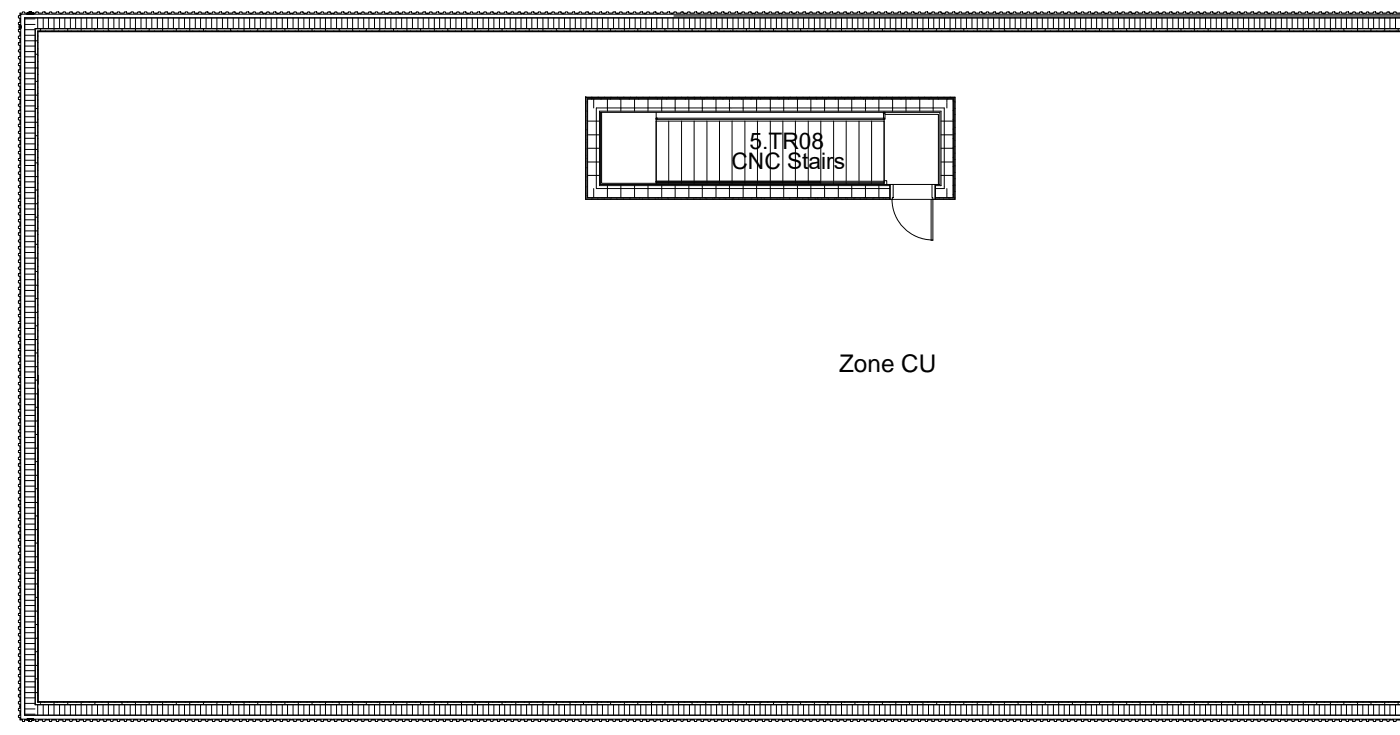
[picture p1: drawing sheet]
<svg xmlns="http://www.w3.org/2000/svg" width="203mm" height="107mm" viewBox="0 0 203 107" stroke-linecap="round" stroke-linejoin="round" font-family="sans-serif">
<defs><g id="words">
<text font-size="3.5" x="121.7" y="53.9">Zone CU</text>
<g font-size="3.3">
<text x="108.7" y="21.7">5.TR08</text>
<text x="106.1" y="24.5">CNC Stairs</text>
</g>
</g></defs>
<!-- layer: A-DETL-MBND -->
<path d="M5.5 4.6h197.6M5.5 54.5v1.2M5.5 56.4v45.3h197.6" fill="none" stroke="#000" stroke-width=".15"/>
<!-- layer: A-GLAZ-CURT -->
<g fill="none" stroke="#000" stroke-width=".15">
<path d="M2.9 19.7h.1v1.9h-.1v-.3h-.2v-.3h.2v-.6h-.2v-.4h.2zM2.9 17.7h.1v1.9h-.1v-.3h-.2v-.3h.2v-.6h-.2v-.4h.2zM2.9 15.8h.1v1.9h-.1v-.3h-.2v-.4h.2v-.6h-.2v-.3h.2zM2.9 13.8h.1v1.9h-.1v-.3h-.2v-.3h.2v-.7h-.2v-.3h.2zM2.9 11.8h.1v1.9h-.1v-.2h-.2v-.4h.2v-.6h-.2v-.4h.2zM2.9 9.9h.1v1.9h-.1v-.3h-.2v-.3h.2v-.7h-.2v-.4h.2zM2.9 7.9h.1v1.9h-.1v-.3h-.2v-.3h.2v-.7h-.2v-.3h.2zM2.9 5.9h.1v1.9h-.1v-.3h-.2v-.3h.2v-.7h-.2v-.3h.2zM2.9 4h.1v1.9h-.1v-.3h-.2v-.4h.2v-.6h-.2v-.3h.2zM4.9 1.9h.3v-.2h.3v.2h.7v-.2h.3v.2h.3v.2h-1.9zM6.9 1.9h.3v-.2h.3v.2h.7v-.2h.3v.2h.3v.2h-1.9zM8.9 1.9h.2v-.2h.4v.2h.6v-.2h.4v.2h.3v.2h-1.9z"/>
<path d="M10.8 1.9h.3v-.2h.4v.2h.6v-.2h.3v.2h.3v.2h-1.9zM12.8 1.9h.3v-.2h.3v.2h.7v-.2h.3v.2h.3v.2h-1.9zM14.8 1.9h.3v-.2h.3v.2h.6v-.2h.4v.2h.3v.2h-1.9zM16.7 1.9h.3v-.2h.4v.2h.6v-.2h.3v.2h.3v.2h-1.9zM18.7 1.9h.3v-.2h.3v.2h.7v-.2h.3v.2h.3v.2h-1.9zM20.7 1.9h.3v-.2h.3v.2h.7v-.2h.3v.2h.3v.2h-1.9zM22.7 1.9h.2v-.2h.4v.2h.6v-.2h.4v.2h.3v.2h-1.9zM24.6 1.9h.3v-.2h.3v.2h.7v-.2h.3v.2h.3v.2h-1.9zM26.6 1.9h.3v-.2h.3v.2h.7v-.2h.3v.2h.3v.2h-1.9zM28.5 1.9h.3v-.2h.4v.2h.6v-.2h.3v.2h.3v.2h-1.9zM30.5 1.9h.3v-.2h.4v.2h.6v-.2h.3v.2h.3v.2h-1.9zM32.5 1.9h.3v-.2h.3v.2h.7v-.2h.3v.2h.3v.2h-1.9z"/>
<path d="M34.5 1.9h.3v-.2h.3v.2h.6v-.2h.4v.2h.3v.2h-1.9zM36.4 1.9h.3v-.2h.3v.2h.7v-.2h.3v.2h.3v.2h-1.9zM38.4 1.9h.3v-.2h.3v.2h.7v-.2h.3v.2h.3v.2h-1.9zM40.4 1.9h.2v-.2h.4v.2h.7v-.2h.3v.2h.3v.2h-1.9zM42.3 1.9h.3v-.2h.4v.2h.6v-.2h.3v.2h.3v.2h-1.9zM44.3 1.9h.3v-.2h.3v.2h.7v-.2h.3v.2h.3v.2h-1.9zM46.3 1.9h.3v-.2h.3v.2h.6v-.2h.4v.2h.3v.2h-1.9zM48.3 1.9h.3v-.2h.3v.2h.6v-.2h.4v.2h.3v.2h-1.9zM50.2 1.9h.3v-.2h.3v.2h.7v-.2h.3v.2h.3v.2h-1.9zM52.2 1.9h.3v-.2h.3v.2h.7v-.2h.3v.2h.3v.2h-1.9zM54.1 1.9h.3v-.2h.4v.2h.6v-.2h.4v.2h.3v.2h-2zM56.1 1.9h.3v-.2h.3v.2h.7v-.2h.3v.2h.3v.2h-1.9z"/>
<path d="M58.1 1.9h.3v-.2h.3v.2h.7v-.2h.3v.2h.3v.2h-1.9zM60.1 1.9h.3v-.2h.3v.2h.6v-.2h.4v.2h.3v.2h-1.9zM62 1.9h.3v-.2h.4v.2h.6v-.2h.3v.2h.3v.2h-1.9zM64 1.9h.3v-.2h.3v.2h.7v-.2h.3v.2h.3v.2h-1.9zM66 1.9h.3v-.2h.3v.2h.6v-.2h.4v.2h.3v.2h-1.9zM67.9 1.9h.3v-.2h.3v.2h.7v-.2h.4v.2h.3v.2h-2zM69.9 1.9h.3v-.2h.3v.2h.7v-.2h.3v.2h.3v.2h-1.9zM71.9 1.9h.3v-.2h.3v.2h.7v-.2h.3v.2h.3v.2h-1.9zM73.8 1.9h.3v-.2h.4v.2h.6v-.2h.3v.2h.3v.2h-1.9zM75.8 1.9h.3v-.2h.4v.2h.6v-.2h.3v.2h.3v.2h-1.9zM77.8 1.9h.3v-.2h.3v.2h.7v-.2h.3v.2h.3v.2h-1.9zM79.8 1.9h.3v-.2h.3v.2h.6v-.2h.4v.2h.3v.2h-1.9z"/>
<path d="M81.7 1.9h.3v-.2h.3v.2h.7v-.2h.3v.2h.3v.2h-1.9zM83.7 1.9h.3v-.2h.3v.2h.7v-.2h.3v.2h.3v.2h-1.9zM85.6 1.9h.3v-.2h.4v.2h.7v-.2h.3v.2h.2v.2h-1.9zM87.6 1.9h.3v-.2h.4v.2h.6v-.2h.3v.2h.3v.2h-1.9zM89.6 1.9h.3v-.2h.3v.2h.7v-.2h.3v.2h.3v.2h-1.9zM91.6 1.9h.3v-.2h.3v.2h.6v-.2h.4v.2h.3v.2h-1.9zM93.5 1.9h.3v-.2h.4v.2h.6v-.2h.3v.2h.3v.2h-1.9zM95.5 1.9h.3v-.2h.3v.2h.7v-.2h.3v.2h.3v.2h-1.9zM97.5 1.9h.3v-.2h.3v.2h.7v-.2h.3v.2h.3v.2h-1.9zM99.4 1.9h.3v-.2h.4v.2h.6v-.2h.4v.2h.2v.2h-1.9zM101.4 1.9h.3v-.2h.3v.2h.7v-.2h.3v.2h.3v.2h-1.9zM103.4 1.9h.3v-.2h.3v.2h.7v-.2h.3v.2h.3v.2h-1.9z"/>
<path d="M105.4 1.9h.3v-.2h.3v.2h.6v-.2h.4v.2h.2v.2h-1.8zM107.3 1.9h.3v-.2h.4v.2h.6v-.2h.3v.2h.3v.2h-1.9zM109.3 1.9h.3v-.2h.3v.2h.7v-.2h.3v.2h.3v.2h-1.9zM111.3 1.9h.3v-.2h.3v.2h.6v-.2h.4v.2h.3v.2h-1.9zM113.2 1.9h.3v-.2h.3v.2h.7v-.2h.4v.2h.3v.2h-2zM115.2 1.9h.3v-.2h.3v.2h.7v-.2h.3v.2h.3v.2h-1.9zM117.2 1.9h.3v-.2h.3v.2h.7v-.2h.3v.2h.3v.2h-1.9zM119.1 1.9h.3v-.2h.4v.2h.6v-.2h.3v.2h.3v.2h-1.9zM121.1 1.9h.3v-.2h.3v.2h.7v-.2h.3v.2h.3v.2h-1.9zM123.1 1.9h.3v-.2h.3v.2h.6v-.2h.4v.2h.3v.2h-1.9zM125.1 1.9h.3v-.2h.2v.2h.7v-.2h.4v.2h.3v.2h-1.9zM127 1.9h.3v-.2h.3v.2h.7v-.2h.3v.2h.3v.2h-1.9z"/>
<path d="M129 1.9h.3v-.2h.3v.2h.7v-.2h.3v.2h.3v.2h-1.9zM130.9 1.9h.3v-.2h.4v.2h.6v-.2h.3v.2h.3v.2h-1.9zM132.9 1.9h.3v-.2h.3v.2h.7v-.2h.3v.2h.3v.2h-1.9zM134.9 1.9h.3v-.2h.3v.2h.6v-.2h.4v.2h.3v.2h-1.9zM136.9 1.9h.3v-.2h.3v.2h.6v-.2h.4v.2h.3v.2h-1.9zM138.8 1.9h.3v-.2h.3v.2h.7v-.2h.3v.2h.3v.2h-1.9zM140.8 1.9h.3v-.2h.3v.2h.7v-.2h.3v.2h.3v.2h-1.9zM142.8 1.9h.2v-.2h.4v.2h.7v-.2h.3v.2h.3v.2h-1.9zM144.7 1.9h.3v-.2h.4v.2h.6v-.2h.3v.2h.3v.2h-1.9zM146.7 1.9h.3v-.2h.3v.2h.7v-.2h.3v.2h.3v.2h-1.9zM148.7 1.9h.3v-.2h.3v.2h.6v-.2h.4v.2h.3v.2h-1.9zM150.6 1.9h.3v-.2h.4v.2h.6v-.2h.3v.2h.3v.2h-1.9z"/>
<path d="M152.6 1.9h.3v-.2h.4v.2h.6v-.2h.3v.2h.3v.2h-1.9zM154.6 1.9h.3v-.2h.3v.2h.7v-.2h.3v.2h.3v.2h-1.9zM156.6 1.9h.2v-.2h.4v.2h.6v-.2h.4v.2h.3v.2h-1.9zM158.5 1.9h.3v-.2h.3v.2h.7v-.2h.3v.2h.3v.2h-1.9zM160.5 1.9h.3v-.2h.3v.2h.7v-.2h.3v.2h.3v.2h-1.9zM162.4 1.9h.3v-.2h.4v.2h.6v-.2h.3v.2h.3v.2h-1.9zM164.4 1.9h.3v-.2h.4v.2h.6v-.2h.3v.2h.3v.2h-1.9zM166.4 1.9h.3v-.2h.3v.2h.7v-.2h.3v.2h.3v.2h-1.9zM168.4 1.9h.3v-.2h.3v.2h.6v-.2h.4v.2h.3v.2h-1.9zM170.4 1.9h.2v-.2h.3v.2h.7v-.2h.4v.2h.3v.2h-1.9zM172.3 1.9h.3v-.2h.3v.2h.7v-.2h.3v.2h.3v.2h-1.9zM174.3 1.9h.3v-.2h.3v.2h.7v-.2h.3v.2h.3v.2h-1.9z"/>
<path d="M176.2 1.9h.3v-.2h.4v.2h.6v-.2h.3v.2h.3v.2h-1.9zM178.2 1.9h.3v-.2h.3v.2h.7v-.2h.3v.2h.3v.2h-1.9zM180.2 1.9h.3v-.2h.3v.2h.6v-.2h.4v.2h.3v.2h-1.9zM182.2 1.9h.3v-.2h.3v.2h.6v-.2h.4v.2h.3v.2h-1.9zM184.1 1.9h.3v-.2h.3v.2h.7v-.2h.3v.2h.3v.2h-1.9zM186.1 1.9h.3v-.2h.3v.2h.7v-.2h.3v.2h.3v.2h-1.9zM188 1.9h.3v-.2h.4v.2h.6v-.2h.4v.2h.3v.2h-2zM190 1.9h.3v-.2h.3v.2h.7v-.2h.3v.2h.3v.2h-1.9zM192 1.9h.3v-.2h.3v.2h.7v-.2h.3v.2h.3v.2h-1.9zM194 1.9h.3v-.2h.3v.2h.6v-.2h.4v.2h.3v.2h-1.9zM195.9 1.9h.3v-.2h.4v.2h.6v-.2h.3v.2h.3v.2h-1.9zM197.9 1.9h.3v-.2h.3v.2h.7v-.2h.3v.2h.3v.2h-1.9z"/>
<path d="M199.9 1.9h.3v-.2h.3v.2h.7v-.2h.3v.2h.3v.2h-1.9zM203.1 1.9h-.6v-.2h-.4v.2h-.3v.2h1.3M2.9 39.4h.1v1.9h-.1v-.3h-.2v-.3h.2v-.7h-.2v-.3h.2zM2.9 37.4h.1v1.9h-.1v-.3h-.2v-.3h.2v-.7h-.2v-.3h.2zM2.9 35.5h.1v1.9h-.1v-.3h-.2v-.4h.2v-.6h-.2v-.3h.2zM2.9 33.5h.1v1.9h-.1v-.3h-.2v-.3h.2v-.7h-.2v-.3h.2zM2.9 31.5h.1v1.9h-.1v-.3h-.2v-.3h.2v-.6h-.2v-.4h.2zM2.9 29.5h.1v1.9h-.1v-.3h-.2v-.3h.2v-.6h-.2v-.4h.2zM2.9 27.6h.1v1.9h-.1v-.3h-.2v-.3h.2v-.7h-.2v-.3h.2zM2.9 25.6h.1v1.9h-.1v-.3h-.2v-.3h.2v-.7h-.2v-.3h.2zM2.9 23.7h.1v1.9h-.1v-.3h-.2v-.4h.2v-.6h-.2v-.4h.2zM2.9 21.7h.1v1.9h-.1v-.3h-.2v-.3h.2v-.7h-.2v-.3h.2z"/>
<path d="M2.9 59.1h.1v1.9h-.1v-.3h-.2v-.3h.2v-.7h-.2v-.3h.2zM2.9 57.1h.1v1.9h-.1v-.3h-.2v-.3h.2v-.7h-.2v-.3h.2zM2.9 55.1h.1v2h-.1v-.3h-.2v-.4h.2v-.6h-.2v-.4h.2zM2.9 53.2h.1v1.9h-.1v-.3h-.2v-.3h.2v-.7h-.2v-.3h.2zM2.9 51.2h.1v1.9h-.1v-.3h-.2v-.3h.2v-.7h-.2v-.3h.2zM2.9 49.2h.1v1.9h-.1v-.3h-.2v-.3h.2v-.6h-.2v-.4h.2zM2.9 47.3h.1v1.9h-.1v-.3h-.2v-.4h.2v-.6h-.2v-.3h.2zM2.9 45.3h.1v1.9h-.1v-.3h-.2v-.3h.2v-.7h-.2v-.3h.2zM2.9 43.3h.1v1.9h-.1v-.3h-.2v-.3h.2v-.6h-.2v-.4h.2zM2.9 41.3h.1v2h-.1v-.3h-.2v-.3h.2v-.7h-.2v-.4h.2zM2.9 78.8h.1v1.9h-.1v-.3h-.2v-.4h.2v-.6h-.2v-.3h.2zM2.9 76.8h.1v1.9h-.1v-.3h-.2v-.3h.2v-.7h-.2v-.3h.2z"/>
<path d="M2.9 74.8h.1v1.9h-.1v-.3h-.2v-.3h.2v-.6h-.2v-.4h.2zM2.9 72.9h.1v1.9h-.1v-.3h-.2v-.3h.2v-.7h-.2v-.3h.2zM2.9 70.9h.1v1.9h-.1v-.3h-.2v-.3h.2v-.7h-.2v-.3h.2zM2.9 68.9h.1v2h-.1v-.3h-.2v-.4h.2v-.7h-.2v-.3h.2zM2.9 67h.1v1.9h-.1v-.3h-.2v-.4h.2v-.6h-.2v-.3h.2zM2.9 65h.1v1.9h-.1v-.3h-.2v-.3h.2v-.7h-.2v-.3h.2zM2.9 63h.1v1.9h-.1v-.3h-.2v-.3h.2v-.6h-.2v-.4h.2zM2.9 61.1h.1v1.8h-.1v-.3h-.2v-.3h.2v-.6h-.2v-.4h.2zM2.9 98.5h.1v1.9h-.1v-.3h-.2v-.4h.2v-.6h-.2v-.3h.2zM2.9 96.5h.1v1.9h-.1v-.3h-.2v-.3h.2v-.7h-.2v-.3h.2zM2.9 94.5h.1v1.9h-.1v-.3h-.2v-.3h.2v-.6h-.2v-.4h.2zM2.9 92.6h.1v1.9h-.1v-.3h-.2v-.4h.2v-.6h-.2v-.3h.2z"/>
<path d="M2.9 90.6h.1v1.9h-.1v-.3h-.2v-.3h.2v-.7h-.2v-.3h.2zM2.9 88.6h.1v1.9h-.1v-.3h-.2v-.3h.2v-.7h-.2v-.3h.2zM2.9 86.6h.1v1.9h-.1v-.2h-.2v-.4h.2v-.6h-.2v-.4h.2zM2.9 84.7h.1v1.9h-.1v-.3h-.2v-.3h.2v-.7h-.2v-.3h.2zM2.9 82.7h.1v1.9h-.1v-.3h-.2v-.3h.2v-.7h-.2v-.3h.2zM2.9 80.8h.1v1.9h-.1v-.3h-.2v-.4h.2v-.6h-.2v-.3h.2zM2.9 100.4h.1v2h-.1v-.3h-.2v-.4h.2v-.7h-.2v-.3h.2zM4.9 104.3h1.9v.1h-.3v.2h-.3v-.2h-.7v.2h-.3v-.2h-.3zM6.9 104.3h1.9v.1h-.3v.2h-.3v-.2h-.7v.2h-.3v-.2h-.3zM8.9 104.3h1.9v.1h-.3v.2h-.4v-.2h-.6v.2h-.4v-.2h-.2zM10.8 104.3h1.9v.1h-.3v.2h-.3v-.2h-.6v.2h-.4v-.2h-.3zM12.8 104.3h1.9v.1h-.3v.2h-.3v-.2h-.7v.2h-.3v-.2h-.3z"/>
<path d="M14.8 104.3h1.9v.1h-.3v.2h-.4v-.2h-.6v.2h-.3v-.2h-.3zM16.7 104.3h1.9v.1h-.3v.2h-.3v-.2h-.6v.2h-.4v-.2h-.3zM18.7 104.3h1.9v.1h-.3v.2h-.3v-.2h-.7v.2h-.3v-.2h-.3zM20.7 104.3h1.9v.1h-.3v.2h-.3v-.2h-.7v.2h-.3v-.2h-.3zM22.7 104.3h1.9v.1h-.3v.2h-.4v-.2h-.6v.2h-.4v-.2h-.2zM24.6 104.3h1.9v.1h-.3v.2h-.3v-.2h-.7v.2h-.3v-.2h-.3zM26.6 104.3h1.9v.1h-.3v.2h-.3v-.2h-.7v.2h-.3v-.2h-.3zM28.5 104.3h1.9v.1h-.3v.2h-.3v-.2h-.6v.2h-.4v-.2h-.3zM30.5 104.3h1.9v.1h-.3v.2h-.3v-.2h-.6v.2h-.4v-.2h-.3zM32.5 104.3h1.9v.1h-.3v.2h-.3v-.2h-.7v.2h-.3v-.2h-.3zM34.5 104.3h1.9v.1h-.3v.2h-.4v-.2h-.6v.2h-.3v-.2h-.3zM36.4 104.3h1.9v.1h-.3v.2h-.3v-.2h-.7v.2h-.3v-.2h-.3z"/>
<path d="M38.4 104.3h1.9v.1h-.3v.2h-.3v-.2h-.7v.2h-.3v-.2h-.3zM40.4 104.3h1.9v.1h-.3v.2h-.3v-.2h-.7v.2h-.4v-.2h-.2zM42.3 104.3h1.9v.1h-.3v.2h-.3v-.2h-.6v.2h-.4v-.2h-.3zM44.3 104.3h1.9v.1h-.3v.2h-.3v-.2h-.7v.2h-.3v-.2h-.3zM46.3 104.3h1.9v.1h-.3v.2h-.4v-.2h-.6v.2h-.3v-.2h-.3zM48.3 104.3h1.9v.1h-.3v.2h-.4v-.2h-.6v.2h-.3v-.2h-.3zM50.2 104.3h1.9v.1h-.3v.2h-.3v-.2h-.7v.2h-.3v-.2h-.3zM52.2 104.3h1.9v.1h-.3v.2h-.3v-.2h-.7v.2h-.3v-.2h-.3zM54.1 104.3h2v.1h-.3v.2h-.4v-.2h-.6v.2h-.4v-.2h-.3zM56.1 104.3h1.9v.1h-.3v.2h-.3v-.2h-.7v.2h-.3v-.2h-.3zM58.1 104.3h1.9v.1h-.3v.2h-.3v-.2h-.7v.2h-.3v-.2h-.3zM60.1 104.3h1.9v.1h-.3v.2h-.4v-.2h-.6v.2h-.3v-.2h-.3z"/>
<path d="M62 104.3h1.9v.1h-.3v.2h-.3v-.2h-.6v.2h-.4v-.2h-.3zM64 104.3h1.9v.1h-.3v.2h-.3v-.2h-.7v.2h-.3v-.2h-.3zM66 104.3h1.9v.1h-.3v.2h-.4v-.2h-.6v.2h-.3v-.2h-.3zM67.9 104.3h2v.1h-.3v.2h-.4v-.2h-.7v.2h-.3v-.2h-.3zM69.9 104.3h1.9v.1h-.3v.2h-.3v-.2h-.7v.2h-.3v-.2h-.3zM71.9 104.3h1.9v.1h-.3v.2h-.3v-.2h-.7v.2h-.3v-.2h-.3zM73.8 104.3h1.9v.1h-.3v.2h-.3v-.2h-.6v.2h-.4v-.2h-.3zM75.8 104.3h1.9v.1h-.3v.2h-.3v-.2h-.6v.2h-.4v-.2h-.3zM77.8 104.3h1.9v.1h-.3v.2h-.3v-.2h-.7v.2h-.3v-.2h-.3zM79.8 104.3h1.9v.1h-.3v.2h-.4v-.2h-.6v.2h-.3v-.2h-.3zM81.7 104.3h1.9v.1h-.3v.2h-.3v-.2h-.7v.2h-.3v-.2h-.3zM83.7 104.3h1.9v.1h-.3v.2h-.3v-.2h-.7v.2h-.3v-.2h-.3z"/>
<path d="M85.6 104.3h1.9v.1h-.2v.2h-.3v-.2h-.7v.2h-.4v-.2h-.3zM87.6 104.3h1.9v.1h-.3v.2h-.3v-.2h-.6v.2h-.4v-.2h-.3zM89.6 104.3h1.9v.1h-.3v.2h-.3v-.2h-.7v.2h-.3v-.2h-.3zM91.6 104.3h1.9v.1h-.3v.2h-.4v-.2h-.6v.2h-.3v-.2h-.3zM93.5 104.3h1.9v.1h-.3v.2h-.3v-.2h-.6v.2h-.4v-.2h-.3zM95.5 104.3h1.9v.1h-.3v.2h-.3v-.2h-.7v.2h-.3v-.2h-.3zM97.5 104.3h1.9v.1h-.3v.2h-.3v-.2h-.7v.2h-.3v-.2h-.3zM99.4 104.3h1.9v.1h-.2v.2h-.4v-.2h-.6v.2h-.4v-.2h-.3zM101.4 104.3h1.9v.1h-.3v.2h-.3v-.2h-.7v.2h-.3v-.2h-.3zM103.4 104.3h1.9v.1h-.3v.2h-.3v-.2h-.7v.2h-.3v-.2h-.3zM105.4 104.3h1.8v.1h-.2v.2h-.4v-.2h-.6v.2h-.3v-.2h-.3zM107.3 104.3h1.9v.1h-.3v.2h-.3v-.2h-.6v.2h-.4v-.2h-.3z"/>
<path d="M109.3 104.3h1.9v.1h-.3v.2h-.3v-.2h-.7v.2h-.3v-.2h-.3zM111.3 104.3h1.9v.1h-.3v.2h-.4v-.2h-.6v.2h-.3v-.2h-.3zM113.2 104.3h2v.1h-.3v.2h-.4v-.2h-.7v.2h-.3v-.2h-.3zM115.2 104.3h1.9v.1h-.3v.2h-.3v-.2h-.7v.2h-.3v-.2h-.3zM117.2 104.3h1.9v.1h-.3v.2h-.3v-.2h-.7v.2h-.3v-.2h-.3zM119.1 104.3h1.9v.1h-.3v.2h-.3v-.2h-.6v.2h-.4v-.2h-.3zM121.1 104.3h1.9v.1h-.3v.2h-.3v-.2h-.7v.2h-.3v-.2h-.3zM123.1 104.3h1.9v.1h-.3v.2h-.4v-.2h-.6v.2h-.3v-.2h-.3zM125.1 104.3h1.9v.1h-.3v.2h-.4v-.2h-.7v.2h-.2v-.2h-.3zM127 104.3h1.9v.1h-.3v.2h-.3v-.2h-.7v.2h-.3v-.2h-.3zM129 104.3h1.9v.1h-.3v.2h-.3v-.2h-.7v.2h-.3v-.2h-.3zM130.9 104.3h1.9v.1h-.3v.2h-.3v-.2h-.6v.2h-.4v-.2h-.3z"/>
<path d="M132.9 104.3h1.9v.1h-.3v.2h-.3v-.2h-.7v.2h-.3v-.2h-.3zM134.9 104.3h1.9v.1h-.3v.2h-.4v-.2h-.6v.2h-.3v-.2h-.3zM136.9 104.3h1.9v.1h-.3v.2h-.4v-.2h-.6v.2h-.3v-.2h-.3zM138.8 104.3h1.9v.1h-.3v.2h-.3v-.2h-.7v.2h-.3v-.2h-.3zM140.8 104.3h1.9v.1h-.3v.2h-.3v-.2h-.7v.2h-.3v-.2h-.3zM142.8 104.3h1.9v.1h-.3v.2h-.3v-.2h-.7v.2h-.4v-.2h-.2zM144.7 104.3h1.9v.1h-.3v.2h-.3v-.2h-.6v.2h-.4v-.2h-.3zM146.7 104.3h1.9v.1h-.3v.2h-.3v-.2h-.7v.2h-.3v-.2h-.3zM148.7 104.3h1.9v.1h-.3v.2h-.4v-.2h-.6v.2h-.3v-.2h-.3zM150.6 104.3h1.9v.1h-.3v.2h-.3v-.2h-.6v.2h-.4v-.2h-.3zM152.6 104.3h1.9v.1h-.3v.2h-.3v-.2h-.6v.2h-.4v-.2h-.3zM154.6 104.3h1.9v.1h-.3v.2h-.3v-.2h-.7v.2h-.3v-.2h-.3z"/>
<path d="M156.6 104.3h1.9v.1h-.3v.2h-.4v-.2h-.6v.2h-.4v-.2h-.2zM158.5 104.3h1.9v.1h-.3v.2h-.3v-.2h-.7v.2h-.3v-.2h-.3zM160.5 104.3h1.9v.1h-.3v.2h-.3v-.2h-.7v.2h-.3v-.2h-.3zM162.4 104.3h1.9v.1h-.3v.2h-.3v-.2h-.6v.2h-.4v-.2h-.3zM164.4 104.3h1.9v.1h-.3v.2h-.3v-.2h-.6v.2h-.4v-.2h-.3zM166.4 104.3h1.9v.1h-.3v.2h-.3v-.2h-.7v.2h-.3v-.2h-.3zM168.4 104.3h1.9v.1h-.3v.2h-.4v-.2h-.6v.2h-.3v-.2h-.3zM170.4 104.3h1.9v.1h-.3v.2h-.4v-.2h-.7v.2h-.3v-.2h-.2zM172.3 104.3h1.9v.1h-.3v.2h-.3v-.2h-.7v.2h-.3v-.2h-.3zM174.3 104.3h1.9v.1h-.3v.2h-.3v-.2h-.7v.2h-.3v-.2h-.3zM176.2 104.3h1.9v.1h-.3v.2h-.3v-.2h-.6v.2h-.4v-.2h-.3zM178.2 104.3h1.9v.1h-.3v.2h-.3v-.2h-.7v.2h-.3v-.2h-.3z"/>
<path d="M180.2 104.3h1.9v.1h-.3v.2h-.4v-.2h-.6v.2h-.3v-.2h-.3zM182.2 104.3h1.9v.1h-.3v.2h-.4v-.2h-.6v.2h-.3v-.2h-.3zM184.1 104.3h1.9v.1h-.3v.2h-.3v-.2h-.7v.2h-.3v-.2h-.3zM186.1 104.3h1.9v.1h-.3v.2h-.3v-.2h-.7v.2h-.3v-.2h-.3zM188 104.3h2v.1h-.3v.2h-.4v-.2h-.6v.2h-.4v-.2h-.3zM190 104.3h1.9v.1h-.3v.2h-.3v-.2h-.7v.2h-.3v-.2h-.3zM192 104.3h1.9v.1h-.3v.2h-.3v-.2h-.7v.2h-.3v-.2h-.3zM194 104.3h1.9v.1h-.3v.2h-.4v-.2h-.6v.2h-.3v-.2h-.3zM195.9 104.3h1.9v.1h-.3v.2h-.3v-.2h-.6v.2h-.4v-.2h-.3zM197.9 104.3h1.9v.1h-.3v.2h-.3v-.2h-.7v.2h-.3v-.2h-.3zM199.9 104.3h1.9v.1h-.3v.2h-.3v-.2h-.7v.2h-.3v-.2h-.3zM203.1 104.3h-1.3v.1h.3v.2h.4v-.2h.6"/>
</g>
<!-- layer: A-WALL-PATT -->
<g fill="none" stroke="#000" stroke-width=".15">
<path d="M3.6 5.9h1.5M3.6 9.9h1.5M3.6 13.8h1.5M3.6 17.7h1.5M3.6 2.7h1.5M3.6 3.5h1.5M3.6 4.3h1.5M3.6 5.1h1.5M3.6 6.7h1.5M3.6 7.5h1.5M3.6 8.2h1.5M3.6 9h1.5"/>
<path d="M3.6 10.6h1.5M3.6 11.4h1.5M3.6 12.2h1.5M3.6 13h1.5M3.6 14.6h1.5M3.6 15.4h1.5M3.6 16.1h1.5M3.6 16.9h1.5M3.6 18.5h1.5M3.6 19.3h1.5M5.1 5.9h.4M5.1 7.9h.4"/>
<path d="M5.1 9.9h.4M5.1 11.8h.4M5.1 13.8h.4M5.1 15.7h.4M5.1 17.7h.4M5.1 19.7h.4M5.5 19.1v.1M5.5 18.2h.1M5.5 17.3h.1M5.5 16.3v.1M5.5 15.4h.1M5.5 14.5h.1"/>
<path d="M5.5 13.5v.1M5.5 12.6h.1M5.5 11.7v.1M5.5 10.7v.1M5.5 9.8v.1M5.5 8.9v.1M5.5 8h.1M5.5 7.1h.1M5.5 6.1v.1M5.5 5.2h.1M5.5 2.6v1.5M5.7 4.5v.1"/>
<path d="M5.9 4.2v.3M6.3 2.6v1.5M6.6 4.5v.1M7 2.6v1.5M7.5 4.5l.1 .1M7.8 2.6v1.5M7.8 4.2v.3M8.5 4.5v.1M8.6 2.6v1.5M9.4 2.6v1.5M9.4 4.5v.1M9.8 4.2v.3"/>
<path d="M10.2 2.6v1.5M10.3 4.5l.1 .1M11 2.6v1.5M11.3 4.5v.1M11.8 2.6v1.5M11.8 4.2v.3M12.2 4.5v.1M12.6 2.6v1.5M13.1 4.5l.1 .1M13.3 2.6v1.5M13.8 4.2v.3M14.1 4.5v.1"/>
<path d="M14.1 2.6v1.5M14.9 2.6v1.5M15 4.5v.1M15.7 2.6v1.5M15.7 4.2v.3M15.9 4.5l.1 .1M16.5 2.6v1.5M16.8 4.5l.1 .1M17.3 2.6v1.5M17.7 4.2v.3M17.7 4.5l.1 .1M18.1 2.6v1.5"/>
<path d="M18.7 4.5v.1M18.9 2.6v1.5M19.6 4.5v.1M19.6 2.6v1.5M19.6 4.2v.3M20.5 2.6v1.5M20.5 4.5l.1 .1M21.2 2.6v1.5M21.5 4.5v.1M21.6 4.2v.3M22 2.6v1.5M22.4 4.5v.1"/>
<path d="M22.8 2.6v1.5M23.3 4.5l.1 .1M23.6 2.6v1.5M23.6 4.2v.3M24.3 4.5v.1M24.4 2.6v1.5M25.1 2.6v1.5M25.2 4.5v.1M25.6 4.2v.3M26 2.6v1.5M26.1 4.5l.1 .1M26.8 2.6v1.5"/>
<path d="M27.1 4.5v.1M27.5 2.6v1.5M27.5 4.2v.3M27.9 4.5l.1 .1M28.3 2.6v1.5M28.9 4.5l.1 .1M29.1 2.6v1.5M29.5 4.2v.3M29.8 4.5l.1 .1M29.9 2.6v1.5M30.7 2.6v1.5M30.7 4.5l.1 .1"/>
<path d="M31.5 2.6v1.5M31.5 4.2v.3M31.7 4.5v.1M32.3 2.6v1.5M32.6 4.5v.1M33 2.6v1.5M33.4 4.2v.3M33.5 4.5l.1 .1M33.8 2.6v1.5M34.5 4.5v.1M34.6 2.6v1.5M35.4 2.6v1.5"/>
<path d="M35.4 4.2v.4M36.2 2.6v1.5M36.3 4.5l.1 .1M37 2.6v1.5M37.3 4.5v.1M37.4 4.2v.3M37.8 2.6v1.5M38.2 4.5v.1M38.6 2.6v1.5M39.1 4.5l.1 .1M39.3 2.6v1.5M39.3 4.2v.3"/>
<path d="M40.1 4.5v.1M40.1 2.6v1.5M40.9 2.6v1.5M40.9 4.5l.1 .1M41.3 4.2v.3M41.7 2.6v1.5M41.9 4.5l.1 .1M42.5 2.6v1.5M42.8 4.5l.1 .1M43.3 2.6v1.5M43.3 4.2v.3M43.7 4.5l.1 .1"/>
<path d="M44.1 2.6v1.5M44.7 4.5v.1M44.9 2.6v1.5M45.3 4.2v.3M45.6 4.5v.1M45.6 2.6v1.5M46.4 2.6v1.5M46.5 4.5l.1 .1M47.2 2.6v1.5M47.2 4.2v.3M47.5 4.5v.1M48 2.6v1.5"/>
<path d="M48.4 4.5v.1M48.8 2.6v1.5M49.2 4.2v.3M49.3 4.5l.1 .1M49.6 2.6v1.5M50.3 4.5v.1M50.4 2.6v1.5M51.1 2.6v1.5M51.1 4.2v.3M51.2 4.5v.1M51.9 2.6v1.5M52.1 4.5l.1 .1"/>
<path d="M52.8 2.6v1.5M53 4.5l.1 .1M53.1 4.2v.3M53.5 2.6v1.5M53.9 4.5l.1 .1M54.3 2.6v1.5M54.9 4.5l.1 .1M55.1 2.6v1.5M55.1 4.2v.3M55.8 4.5l.1 .1M55.9 2.6v1.5M56.7 2.6v1.5"/>
<path d="M56.7 4.5l.1 .1M57.1 4.2v.3M57.4 2.6v1.5M57.7 4.5v.1M58.3 2.6v1.5M58.6 4.5v.1M59 2.6v1.5M59 4.2v.3M59.5 4.5l.1 .1M59.8 2.6v1.5M60.5 4.5v.1M60.6 2.6v1.5"/>
<path d="M61 4.2v.3M61.4 2.6v1.5M61.4 4.5v.1M62.2 2.6v1.5M62.3 4.5l.1 .1M63 2.6v1.5M63 4.2v.3M63.2 4.5l.1 .1M63.8 2.6v1.5M64.2 4.5v.1M64.6 2.6v1.5M64.9 4.2v.3"/>
<path d="M65.1 4.5l.1 .1M65.3 2.6v1.5M66 4.5l.1 .1M66.1 2.6v1.5M66.9 2.6v1.5M66.9 4.2l.1 .4M67.7 2.6v1.5M67.9 4.5v.1M68.5 2.6v1.5M68.8 4.5l.1 .1M68.9 4.2v.3M69.3 2.6v1.5"/>
<path d="M69.7 4.5l.1 .1M70.1 2.6v1.5M70.7 4.5v.1M70.9 2.6v1.5M70.9 4.2v.3M71.6 4.5v.1M71.6 2.6v1.5M72.4 2.6v1.5M72.5 4.5l.1 .1M72.8 4.2v.3M73.2 2.6v1.5M73.5 4.5v.1"/>
<path d="M74 2.6v1.5M74.4 4.5v.1M74.8 2.6v1.5M74.8 4.2v.3M75.3 4.5l.1 .1M75.6 2.6v1.5M76.2 4.5l.1 .1M76.4 2.6v1.5M76.8 4.2v.3M77.1 2.6v1.5M77.2 4.5v.1M77.9 2.6v1.5"/>
<path d="M78.1 4.5l.1 .1M78.7 2.6v1.5M78.7 4.2v.3M79 4.5l.1 .1M79.5 2.6v1.5M79.9 4.5l.1 .1M80.3 2.6v1.5M80.7 4.2v.3M80.9 4.5v.1M81.1 2.6v1.5M81.8 4.5l.1 .1M81.9 2.6v1.5"/>
<path d="M82.7 2.6v1.5M82.7 4.2v.3M82.7 4.5l.1 .1M83.4 2.6v1.5M83.7 4.5v.1M84.2 2.6v1.5M84.6 4.5v.1M84.6 4.2v.3M84.9 14.1h.1M84.9 16.9h.1M84.9 15.9l.1 .1M84.9 19.7h.1"/>
<path d="M84.9 18.7l.1 .1M84.9 17.8l.1 .1M84.9 15l.1 .1M85 14.1h.1M85 2.6v1.5M85.1 14.8h.1M85.1 16.1l.1 .1M85.1 17.5h.1M85.1 18.8l.1 .1M85.2 17.6h1.8M85.2 19.5h1.8M85.5 4.5l.1 .1"/>
<path d="M85.8 2.6v1.5M85.8 14.1h.1M85.9 14.3l-.1 .1M86.1 14.4v1.3M86.4 4.5l.1 .1M86.6 2.6v1.5M86.6 4.2v.3M86.7 14.1h.1M87.2 14.3v.1M87.4 2.6v1.5M87.4 4.5v.1M87.7 14.1h.1"/>
<path d="M88.1 14.4v1.7M88.2 2.6v1.5M88.3 4.5l.1 .1M88.6 4.2v.3M88.6 14.3l-.1 .1M88.6 14.1h.1M89 2.6v1.5M89.2 4.5l.1 .1M89.5 14.1h.1M89.8 2.6v1.5M89.9 14.3v.1M90 14.4v1.7"/>
<path d="M90.2 4.5v.1M90.5 14.1h.1M90.6 2.6v1.5M90.6 4.2v.3M91.1 4.5v.1M91.3 14.3v.1M91.3 2.6v1.5M91.4 14.1h.1M92 4.5l.1 .1M92 14.4v1.7M92.1 2.6v1.5M92.3 14.1h.1"/>
<path d="M92.5 4.2v.3M92.6 14.3v.1M92.9 2.6v1.5M92.9 4.5l.1 .1M93.3 14.1h.1M93.7 2.6v1.5M93.9 4.5v.1M94 14.3v1.8M94.2 14.1h.1M94.5 2.6v1.5M94.5 4.2v.3M94.8 4.5l.1 .1"/>
<path d="M95.1 14.1h.1M95.3 2.6v1.5M95.3 14.3v.1M95.7 4.5l.1 .1M96 14.4v1.7M96.1 2.6v1.5M96.1 14.1h.1M96.4 4.2v.3M96.7 4.5v.1M96.7 14.3v.1M96.9 2.6v1.5M97 14.1h.1"/>
<path d="M97.6 4.5v.1M97.6 2.6v1.5M97.9 14.1h.1M97.9 14.4v1.7M98 14.3v.1M98.4 2.6v1.5M98.4 4.2v.3M98.5 4.5l.1 .1M98.8 14.1h.1M99.2 2.6v1.5M99.4 4.5l.1 .1M99.4 14.3v.1"/>
<path d="M99.7 14.1h.1M99.9 14.4v1.7M100 2.6v1.5M100.4 4.2v.4M100.7 14.1h.1M100.8 2.6v1.5M100.8 14.3v.1M101.3 4.5v.1M101.6 2.6v1.5M101.6 14.1h.1M101.9 14.4v1.7M102.2 14.3l-.1 .1"/>
<path d="M102.2 4.5l.1 .1M102.4 2.6v1.5M102.4 4.2v.3M102.5 14.1h.1M103.1 2.6v1.5M103.2 4.5v.1M103.5 14.1h.1M103.5 14.3v.1M103.8 14.4v1.7M103.9 2.6v1.5M104.1 4.5v.1M104.3 4.2v.3"/>
<path d="M104.4 14.1h.1M104.7 2.6v1.5M104.9 14.3v.1M105 4.5l.1 .1M105.3 14.1h.1M105.5 2.6v1.5M105.8 14.4v.4M105.8 14.9v1.1M105.8 16v.1M105.9 4.5l.1 .1M106.2 14.3v.1M106.3 14.1h.1"/>
<path d="M106.3 2.6v1.5M106.3 4.2v.3M106.9 4.5v.1M107.1 2.6v1.5M107.2 14.1h.1M107.6 14.3v.1M107.8 4.5l.1 .1M107.8 14.4v1.7M107.9 2.6v1.5M108.1 14.1h.1M108.2 4.2v.3M108.7 2.6v1.5"/>
<path d="M108.7 4.5l.1 .1M108.9 14.3v.1M109.1 14.1h.1M109.4 2.6v1.5M109.6 4.5l.1 .1M109.7 14.4v1.7M110 14.1h.1M110.2 2.6v1.5M110.2 4.2v.3M110.3 14.3v.1M110.6 4.5v.1M110.9 14.1h.1"/>
<path d="M111 2.6v1.5M111.5 4.5l.1 .1M111.7 14.3l-.1 .1M111.7 14.4v1.7M111.8 2.6v1.5M111.8 14.1h.1M112.2 4.2v.3M112.4 4.5l.1 .1M112.6 2.6v1.5M112.7 14.1h.1M113 14.3v.1M113.4 2.6v1.5"/>
<path d="M113.4 4.5v.1M113.7 14.1h.1M113.7 14.4v1.7M114.2 2.6v1.5M114.2 4.2v.3M114.3 4.5v.1M114.4 14.3l-.1 .1M114.6 14.1h.1M115 2.6v1.5M115.2 4.5l.1 .1M115.5 14.1h.1M115.7 14.4v1.7"/>
<path d="M115.7 2.6v1.5M115.7 14.3v.1M116.1 4.2v.3M116.2 4.5v.1M116.5 14.1h.1M116.5 2.6v1.5M117.1 4.5v.1M117.1 14.3v.1M117.3 2.6v1.5M117.4 14.1h.1M117.6 14.4v1.7M118 4.5l.1 .1"/>
<path d="M118.1 2.6v1.5M118.1 4.2v.3M118.3 14.1h.1M118.5 14.3v.1M118.9 2.6v1.5M118.9 4.5l.1 .1M119.3 14.1h.1M119.6 14.4v1.7M119.7 2.6v1.5M119.8 14.3v.1M119.8 4.5l.1 .1M120.1 4.2v.3"/>
<path d="M120.2 14.1h.1M120.5 2.6v1.5M120.8 4.5l.1 .1M121.1 14.1h.1M121.2 14.3v.1M121.2 2.6v1.5M121.6 14.4v1.7M121.7 4.5l.1 .1M122.1 2.6v1.5M122.1 4.2v.3M122.1 14.1h.1M122.5 14.3v.1"/>
<path d="M122.6 4.5l.1 .1M122.9 2.6v1.5M123 14.1h.1M123.5 14.4v1.7M123.6 4.5v.1M123.6 2.6v1.5M123.9 14.3v.1M123.9 14.1h.1M124 4.2v.3M124.4 2.6v1.5M124.5 4.5v.1M124.8 14.1h.1"/>
<path d="M125.2 2.6v1.5M125.3 14.3l-.1 .1M125.4 4.5l.1 .1M125.5 14.4v.4M125.5 14.9v1.1M125.5 16v.1M125.7 14.1h.1M126 2.6v1.5M126 4.2v.3M126.4 4.5v.1M126.6 14.3v.1M126.7 14.1h.1"/>
<path d="M126.8 2.6v1.5M127.3 4.5v.1M127.5 14.4v1.7M127.6 2.6v1.5M127.6 14.1h.1M128 4.2v.3M128 14.3l-.1 .1M128.2 4.5l.1 .1M128.4 2.6v1.5M128.5 14.1h.1M129.1 2.6v1.5M129.2 4.5v.1"/>
<path d="M129.3 14.3v.1M129.5 14.1h.1M129.5 14.4v1.7M129.9 2.6v1.5M129.9 4.2v.3M130.1 4.5v.1M130.4 14.1h.1M130.7 14.3v.1M130.7 2.6v1.5M131 4.5l.1 .1M131.3 14.1h.1M131.4 14.4v1.7"/>
<path d="M131.5 2.6v1.5M131.9 4.2l.1 .4M132 14.3v.1M132.3 14.1h.1M132.3 2.6v1.5M132.8 4.5l.1 .1M133.1 2.6v1.5M133.2 14.1h.1M133.4 14.3v1.8M133.8 4.5v.1M133.9 2.6v1.5M133.9 4.2v.3"/>
<path d="M134.1 14.1h.1M134.7 2.6v1.5M134.7 4.5l.1 .1M134.8 14.3v.1M135 14.1h.1M135.3 14.4v1.7M135.4 2.6v1.5M135.6 4.5l.1 .1M135.9 4.2v.3M136 14.1h.1M136.1 14.3v.1M136.2 2.6v1.5"/>
<path d="M136.5 17.6h1.7M136.5 19.5h1.7M136.6 4.5v.1M136.9 14.1h.1M137 2.6v1.5M137.3 14.4v.4M137.3 14.9v.8M137.5 14.3v.1M137.5 4.5v.1M137.8 2.6v1.5M137.8 4.2v.3M137.8 14.1h.1"/>
<path d="M138.2 18.7h.1M138.2 17.3l.1 .1M138.2 16h.1M138.2 14.6h.1M138.4 4.5l.1 .1M138.5 17.5v.1M138.5 16.6h.1M138.5 19.4h.1M138.5 18.4v.1M138.5 15.7h.1M138.5 14.7v.1M138.6 2.6v1.5"/>
<path d="M139.4 2.6v1.5M139.4 4.5v.1M139.8 4.2v.3M140.2 2.6v1.5M140.3 4.5v.1M141 2.6v1.5M141.2 4.5l.1 .1M141.7 2.6v1.5M141.7 4.2v.3M142.2 4.5v.1M142.5 2.6v1.5M143.1 4.5v.1"/>
<path d="M143.3 2.6v1.5M143.7 4.2v.3M144 4.5l.1 .1M144.1 2.6v1.5M144.9 2.6v1.5M144.9 4.5l.1 .1M145.7 2.6v1.5M145.7 4.2v.3M145.8 4.5l.1 .1M146.5 2.6v1.5M146.8 4.5v.1M147.2 2.6v1.5"/>
<path d="M147.7 4.2v.3M147.7 4.5v.1M148 2.6v1.5M148.6 4.5l.1 .1M148.8 2.6v1.5M149.6 4.5v.1M149.6 2.6v1.5M149.6 4.2v.3M150.4 2.6v1.5M150.5 4.5v.1M151.2 2.6v1.5M151.4 4.5l.1 .1"/>
<path d="M151.6 4.2v.3M152 2.6v1.5M152.4 4.5v.1M152.8 2.6v1.5M153.3 4.5v.1M153.5 2.6v1.5M153.5 4.2v.3M154.2 4.5l.1 .1M154.4 2.6v1.5M155.1 2.6v1.5M155.2 4.5v.1M155.5 4.2v.3"/>
<path d="M155.9 2.6v1.5M156.1 4.5v.1M156.7 2.6v1.5M157 4.5l.1 .1M157.5 2.6v1.5M157.5 4.2v.3M157.9 4.5l.1 .1M158.3 2.6v1.5M158.8 4.5l.1 .1M159 2.6v1.5M159.5 4.2v.3M159.8 4.5v.1"/>
<path d="M159.9 2.6v1.5M160.7 2.6v1.5M160.7 4.5v.1M161.4 2.6v1.5M161.4 4.2v.3M161.6 4.5l.1 .1M162.2 2.6v1.5M162.6 4.5v.1M163 2.6v1.5M163.4 4.2v.3M163.5 4.5v.1M163.8 2.6v1.5"/>
<path d="M164.4 4.5l.1 .1M164.6 2.6v1.5M165.4 2.6v1.5M165.4 4.2v.4M166.2 2.6v1.5M166.3 4.5v.1M167 2.6v1.5M167.2 4.5l.1 .1M167.3 4.2v.3M167.7 2.6v1.5M168.2 4.5v.1M168.5 2.6v1.5"/>
<path d="M169.1 4.5v.1M169.3 2.6v1.5M169.3 4.2v.3M170 4.5l.1 .1M170.1 2.6v1.5M170.9 2.6v1.5M170.9 4.5l.1 .1M171.3 4.2v.3M171.7 2.6v1.5M171.8 4.5l.1 .1M172.5 2.6v1.5M172.8 4.5v.1"/>
<path d="M173.2 2.6v1.5M173.2 4.2v.3M173.7 4.5v.1M174 2.6v1.5M174.6 4.5l.1 .1M174.8 2.6v1.5M175.2 4.2v.3M175.6 4.5v.1M175.6 2.6v1.5M176.4 2.6v1.5M176.5 4.5v.1M177.2 2.6v1.5"/>
<path d="M177.2 4.2v.3M177.4 4.5l.1 .1M178 2.6v1.5M178.4 4.5v.1M178.8 2.6v1.5M179.2 4.2v.3M179.3 4.5v.1M179.5 2.6v1.5M180.2 4.5l.1 .1M180.3 2.6v1.5M181.1 2.6v1.5M181.1 4.2v.3"/>
<path d="M181.1 4.5l.1 .1M181.9 2.6v1.5M182 4.5l.1 .1M182.7 2.6v1.5M183 4.5l.1 .1M183.1 4.2v.3M183.5 2.6v1.5M183.9 4.5l.1 .1M184.3 2.6v1.5M184.8 4.5l.1 .1M185 2.6v1.5M185 4.2v.3"/>
<path d="M185.8 4.5v.1M185.8 2.6v1.5M186.7 2.6v1.5M186.7 4.5v.1M187 4.2v.3M187.4 2.6v1.5M187.6 4.5l.1 .1M188.2 2.6v1.5M188.6 4.5v.1M189 2.6v1.5M189 4.2v.3M189.5 4.5v.1"/>
<path d="M189.8 2.6v1.5M190.4 4.5l.1 .1M190.6 2.6v1.5M191 4.2v.3M191.4 2.6v1.5M191.4 4.5v.1M192.2 2.6v1.5M192.3 4.5v.1M193 2.6v1.5M193 4.2v.3M193.2 4.5l.1 .1M193.7 2.6v1.5"/>
<path d="M194.1 4.5l.1 .1M194.5 2.6v1.5M194.9 4.2v.3M195 4.5l.1 .1M195.3 2.6v1.5M196 4.5v.1M196.1 2.6v1.5M196.9 2.6v1.5M196.9 4.2l.1 .4M197.7 2.6v1.5M197.8 4.5l.1 .1M198.5 2.6v1.5"/>
<path d="M198.8 4.5v.1M198.8 4.2v.3M199.2 2.6v1.5M199.7 4.5v.1M200 2.6v1.5M200.6 4.5l.1 .1M200.8 2.6v1.5M200.8 4.2v.3M201.6 4.5v.1M201.6 2.6v1.5M202.4 2.6v1.5M202.5 4.5v.1"/>
<path d="M202.8 4.2v.3M3.6 21.7h1.5M3.6 25.6h1.5M3.6 29.5h1.5M3.6 33.5h1.5M3.6 37.4h1.5M3.6 20.1h1.5M3.6 20.9h1.5M3.6 22.4h1.5M3.6 23.2h1.5M3.6 24h1.5M3.6 24.8h1.5"/>
<path d="M3.6 26.4h1.5M3.6 27.2h1.5M3.6 27.9h1.5M3.6 28.7h1.5M3.6 30.3h1.5M3.6 31.1h1.5M3.6 31.9h1.5M3.6 32.7h1.5M3.6 34.2h1.5M3.6 35h1.5M3.6 35.8h1.5M3.6 36.6h1.5"/>
<path d="M3.6 38.2h1.5M3.6 39h1.5M3.6 39.7h1.5M5.1 25.6h.4M5.1 21.7h.4M5.1 23.6h.4M5.1 27.5h.4M5.1 29.5h.4M5.1 31.5h.4M5.1 33.5h.4M5.1 35.4h.4M5.1 37.4h.4"/>
<path d="M5.1 39.4h.4M5.5 39.5v.1M5.5 38.6h.1M5.5 37.7h.1M5.5 36.7v.1M5.5 35.8v.1M5.5 34.9v.1M5.5 33.9v.1M5.5 33.1h.1M5.5 32.1v.1M5.5 31.2h.1M5.5 30.3h.1"/>
<path d="M5.5 29.3v.1M5.5 28.4h.1M5.5 27.5h.1M5.5 26.5v.1M5.5 24.7h.1M5.5 23.7v.1M5.5 22.8v.1M5.5 21.9v.1M5.5 21h.1M5.5 20.1h.1M84.9 21.5l.1 .1M84.9 20.6h.1"/>
<path d="M84.9 28l.1 .1M84.9 27.1l.1 .1M84.9 26.2h.1M84.9 25.2l.1 .1M84.9 24.3l.1 .1M84.9 23.4h.1M84.9 22.5h.1M85.1 20.2h.1M85.1 21.6h.1M85.1 22.9h.1M85.1 24.3h.1M85.1 25.6h.1"/>
<path d="M85.1 27h.1M85.1 28.4h.1M85.2 21.5h1.8M85.2 23.5h1.8M85.2 25.4h1.8M85.8 28.9h.1M86 28.6l-.1 .1M86.1 27.3v1.3M86.7 28.9h.1M87.3 28.6v.1M87.6 28.9h.1M88.1 26.9v1.7"/>
<path d="M88.5 28.9h.1M88.7 28.6v.1M89.5 28.9h.1M90 26.9v1.8M90.4 28.9h.1M91.3 28.9h.1M91.4 28.6v.1M92 26.9v1.7M92.2 28.9h.1M92.8 28.6v.1M93.2 28.9h.1M94 26.9v1.7"/>
<path d="M94.1 28.9h.1M94.1 28.6v.1M95 28.9h.1M95.5 28.6v.1M96 26.9v1.7M96 28.9h.1M96.9 28.6l-.1 .1M96.9 28.9h.1M97.8 28.9h.1M97.9 26.9v1.7M98.2 28.6v.1M98.8 28.9h.1"/>
<path d="M99.6 28.6l-.1 .1M99.7 28.9h.1M99.9 26.9v1.7M100.6 28.9h.1M100.9 28.6v.1M101.5 28.9h.1M101.9 26.9v1.7M102.3 28.6v.1M102.5 28.9h.1M103.4 28.9h.1M103.6 28.6v.1M103.8 26.9v1.7"/>
<path d="M104.3 28.9h.1M105 28.6v.1M105.2 28.9h.1M105.8 26.9v.1M105.8 27v1.1M105.8 28.1v.5M106.2 28.9h.1M106.3 28.6v.1M107.1 28.9h.1M107.7 28.6v.1M107.8 26.9v1.7M108 28.9h.1"/>
<path d="M109 28.9h.1M109.1 28.6v.1M109.7 26.9v1.7M109.9 28.9h.1M110.5 28.6l-.1 .1M110.8 28.9h.1M111.7 26.9v1.7M111.8 28.9h.1M111.8 28.6v.1M112.7 28.9h.1M113.2 28.6l-.1 .1M113.6 28.9h.1"/>
<path d="M113.7 26.9v1.7M114.5 28.9h.1M114.5 28.6v.1M115.4 28.9h.1M115.7 26.9v1.7M115.9 28.6v.1M116.4 28.9h.1M117.2 28.6v.1M117.3 28.9h.1M117.6 26.9v1.7M118.2 28.9h.1M118.6 28.6v.1"/>
<path d="M119.2 28.9h.1M119.6 26.9v1.7M119.9 28.6v.1M120.1 28.9h.1M121 28.9h.1M121.3 28.6v.1M121.6 26.9v1.7M122 28.9h.1M122.7 28.6l-.1 .1M122.9 28.9h.1M123.5 26.9v1.7M123.8 28.9h.1"/>
<path d="M124 28.6v.1M124.8 28.9h.1M125.4 28.6v.1M125.5 26.9v.1M125.5 27v1.1M125.5 28.1v.5M125.6 28.9h.1M126.6 28.9h.1M126.7 28.6v.1M127.5 26.9v1.7M127.5 28.9h.1M128.1 28.6v.1"/>
<path d="M128.4 28.9h.1M135.9 28.9h.1M136.3 28.6l-.1 .1M136.5 21.5h1.7M136.5 23.5h1.7M136.5 25.4h1.7M136.8 28.9h.1M137.3 27.3v.8M137.3 28.1v.5M137.6 28.6v.1M137.8 28.9h.1M138.2 28.2h.1"/>
<path d="M138.2 26.9h.1M138.2 25.5h.1M138.2 24.2h.1M138.2 22.8h.1M138.2 21.4l.1 .1M138.2 20.1h.1M138.5 23.1h.1M138.5 22.2h.1M138.5 21.2v.1M138.5 20.3v.1M138.5 28.6v.1M138.5 27.7v.1"/>
<path d="M138.5 26.8v.1M138.5 25.9h.1M138.5 24.9v.1M138.5 24v.1M3.6 41.3h1.5M3.6 45.3h1.5M3.6 49.2h1.5M3.6 53.2h1.5M3.6 57.1h1.5M3.6 40.5h1.5M3.6 42.1h1.5M3.6 42.9h1.5"/>
<path d="M3.6 43.7h1.5M3.6 44.5h1.5M3.6 46h1.5M3.6 46.9h1.5M3.6 47.6h1.5M3.6 48.4h1.5M3.6 50h1.5M3.6 50.8h1.5M3.6 51.6h1.5M3.6 52.4h1.5M3.6 53.9h1.5M3.6 54.7h1.5"/>
<path d="M3.6 55.5h1.5M3.6 56.3h1.5M3.6 57.9h1.5M3.6 58.7h1.5M3.6 59.5h1.5M5.1 41.3h.4M5.1 43.3h.4M5.1 45.3h.4M5.1 47.2h.4M5.1 49.2h.4M5.1 51.2h.4M5.1 53.2h.4"/>
<path d="M5.1 55.1h.4M5.1 57.1h.4M5.1 59h.4M5.5 59.9v.1M5.5 59v.1M5.5 58.1v.1M5.5 57.2h.1M5.5 56.2v.1M5.5 55.3v.1M5.5 54.4h.1M5.5 53.5h.1M5.5 52.5v.1"/>
<path d="M5.5 51.6h.1M5.5 50.7h.1M5.5 49.7v.1M5.5 48.8h.1M5.5 47.9v.1M5.5 46.9v.1M5.5 46v.1M5.5 45.1v.1M5.5 44.2h.1M5.5 43.3h.1M5.5 42.3v.1M5.5 41.4h.1"/>
<path d="M5.5 40.5h.1M3.6 61h1.5M3.6 65h1.5M3.6 68.9h1.5M3.6 72.8h1.5M3.6 76.8h1.5M3.6 60.2h1.5M3.6 61.8h1.5M3.6 62.6h1.5M3.6 63.4h1.5M3.6 64.2h1.5M3.6 65.7h1.5"/>
<path d="M3.6 66.5h1.5M3.6 67.3h1.5M3.6 68.1h1.5M3.6 69.7h1.5M3.6 70.5h1.5M3.6 71.3h1.5M3.6 72h1.5M3.6 73.6h1.5M3.6 74.4h1.5M3.6 75.2h1.5M3.6 76h1.5M3.6 77.5h1.5"/>
<path d="M3.6 78.3h1.5M3.6 79.2h1.5M3.6 79.9h1.5M5.1 74.8h.4M5.1 61h.4M5.1 63h.4M5.1 65h.4M5.1 66.9h.4M5.1 68.9h.4M5.1 70.9h.4M5.1 72.8h.4M5.1 76.8h.4"/>
<path d="M5.1 78.7h.4M5.5 79.4v.1M5.5 78.5v.1M5.5 77.6h.1M5.5 76.7h.1M5.5 75.7v.1M5.5 73.9h.1M5.5 72.9v.1M5.5 72v.1M5.5 71.1v.1M5.5 70.2h.1M5.5 69.2v.1"/>
<path d="M5.5 68.3v.1M5.5 67.4h.1M5.5 66.5h.1M5.5 65.5v.1M5.5 64.6h.1M5.5 63.7h.1M5.5 62.7v.1M5.5 61.8h.1M5.5 60.9h.1M3.6 80.7h1.5M3.6 84.7h1.5M3.6 88.6h1.5"/>
<path d="M3.6 92.5h1.5M3.6 96.5h1.5M3.6 81.5h1.5M3.6 82.3h1.5M3.6 83.1h1.5M3.6 83.9h1.5M3.6 85.4h1.5M3.6 86.2h1.5M3.6 87h1.5M3.6 87.8h1.5M3.6 89.4h1.5M3.6 90.2h1.5"/>
<path d="M3.6 91h1.5M3.6 91.7h1.5M3.6 93.3h1.5M3.6 94.1h1.5M3.6 94.9h1.5M3.6 95.7h1.5M3.6 97.2h1.5M3.6 98h1.5M3.6 98.8h1.5M3.6 99.6h1.5M5.1 80.7h.4M5.1 82.7h.4"/>
<path d="M5.1 84.7h.4M5.1 86.6h.4M5.1 88.6h.4M5.1 90.5h.4M5.1 92.5h.4M5.1 94.5h.4M5.1 96.5h.4M5.1 98.4h.4M5.5 99.9h.1M5.5 98.9v.1M5.5 98h.1M5.5 97.1h.1"/>
<path d="M5.5 96.1v.1M5.5 95.2v.1M5.5 94.3h.1M5.5 93.4h.1M5.5 92.4v.1M5.5 91.5v.1M5.5 90.6h.1M5.5 89.7h.1M5.5 88.7v.1M5.5 87.8h.1M5.5 86.9h.1M5.5 85.9v.1"/>
<path d="M5.5 85v.1M5.5 84.1h.1M5.5 83.1v.1M5.5 82.2v.1M5.5 81.3v.1M5.5 80.4h.1M3.6 100.4h1.5M3.6 101.2h1.5M3.6 102h1.5M3.6 102.8h1.5M3.6 103.5h1.5M5.1 100.4h.4"/>
<path d="M5.5 101.7v.1M5.5 100.8h.1M5.5 102.2v1.5M5.9 101.8v.2M5.9 102.1h.1M6.3 102.2v1.5M6.4 101.8h.1M7 102.2v1.5M7.4 101.8h.1M7.8 101.8v.3M7.8 102.2v1.5M8.3 101.8h.1"/>
<path d="M8.6 102.2v1.5M9.2 101.8h.1M9.4 102.2v1.5M9.8 101.8v.3M10.1 101.8h.1M10.2 102.2v1.5M11 102.2v1.5M11.1 101.8h.1M11.8 101.8v.3M11.8 102.2v1.5M12 101.8h.1M12.6 102.2v1.5"/>
<path d="M12.9 101.8h.1M13.3 102.2v1.5M13.8 101.8v.3M13.8 101.8h.1M14.1 102.2v1.5M14.8 101.8h.1M14.9 102.2v1.5M15.7 101.8h.1M15.7 101.8v.3M15.7 102.2v1.5M16.5 102.2v1.5M16.6 101.8h.1"/>
<path d="M17.3 102.2v1.5M17.6 101.8h.1M17.7 101.8v.3M18.1 102.2v1.5M18.5 101.8h.1M18.9 102.2v1.5M19.4 101.8h.1M19.6 101.8v.3M19.6 102.2v1.5M20.4 101.8h.1M20.5 102.2v1.5M21.2 102.2v1.5"/>
<path d="M21.3 101.8h.1M21.6 101.8v.3M22 102.2v1.5M22.2 101.8h.1M22.8 102.2v1.5M23.1 101.8h.1M23.6 101.8v.3M23.6 102.2v1.5M24 101.8h.1M24.4 102.2v1.5M25 101.8h.1M25.1 102.2v1.5"/>
<path d="M25.6 101.8v.3M25.9 101.8h.1M26 102.2v1.5M26.8 102.2v1.5M26.8 101.8h.1M27.5 101.8v.3M27.5 102.2v1.5M27.8 101.8h.1M28.3 102.2v1.5M28.7 101.8h.1M29.1 102.2v1.5M29.5 101.8v.3"/>
<path d="M29.6 101.8h.1M29.9 102.2v1.5M30.6 101.8h.1M30.7 102.2v1.5M31.5 101.8v.3M31.5 102.2v1.5M31.5 101.8h.1M32.3 102.2v1.5M32.4 101.8h.1M33 102.2v1.5M33.4 101.8h.1M33.4 101.8v.3"/>
<path d="M33.8 102.2v1.5M34.3 101.8h.1M34.6 102.2v1.5M35.2 101.8h.1M35.4 101.8v.3M35.4 102.2v1.5M36.1 101.8h.1M36.2 102.2v1.5M37 102.2v1.5M37 101.8h.1M37.4 101.8v.3M37.8 102.2v1.5"/>
<path d="M38 101.8h.1M38.6 102.2v1.5M38.9 101.8h.1M39.3 101.8v.3M39.3 102.2v1.5M39.8 101.8h.1M40.1 102.2v1.5M40.8 101.8h.1M40.9 102.2v1.5M41.3 101.8v.3M41.7 101.8h.1M41.7 102.2v1.5"/>
<path d="M42.5 102.2v1.5M42.6 101.8h.1M43.3 101.8v.3M43.3 102.2v1.5M43.6 101.8h.1M44.1 102.2v1.5M44.5 101.8h.1M44.9 102.2v1.5M45.3 101.8v.3M45.4 101.8h.1M45.6 102.2v1.5M46.4 101.8h.1"/>
<path d="M46.4 102.2v1.5M47.2 101.8v.3M47.2 102.2v1.5M47.2 101.8h.1M48 102.2v1.5M48.2 101.8h.1M48.8 102.2v1.5M49.1 101.8h.1v.3M49.6 102.2v1.5M50 101.8h.1M50.4 102.2v1.5M51 101.8h.1"/>
<path d="M51.1 101.8v.3M51.1 102.2v1.5M51.9 101.8h.1M51.9 102.2v1.5M52.8 102.2v1.5M52.8 101.8h.1M53.1 101.8v.3M53.5 102.2v1.5M53.8 101.8h.1M54.3 102.2v1.5M54.7 101.8h.1M55.1 101.8v.3"/>
<path d="M55.1 102.2v1.5M55.6 101.8h.1M55.9 102.2v1.5M56.6 101.8h.1M56.7 102.2v1.5M57.1 101.8v.3M57.4 102.2v1.5M57.5 101.8h.1M58.3 102.2v1.5M58.4 101.8h.1M59 101.8v.3M59 102.2v1.5"/>
<path d="M59.4 101.8h.1M59.8 102.2v1.5M60.2 101.8h.1M60.6 102.2v1.5M61 101.8v.3M61.2 101.8h.1M61.4 102.2v1.5M62.1 101.8h.1M62.2 102.2v1.5M63 101.8v.3M63 102.2v1.5M63 101.8h.1"/>
<path d="M63.8 102.2v1.5M64 101.8h.1M64.6 102.2v1.5M64.9 101.8v.3M65.3 102.2v1.5M65.8 101.8h.1M66.1 102.2v1.5M66.8 101.8h.1M66.9 101.8v.3M66.9 102.2v1.5M67.7 101.8h.1M67.7 102.2v1.5"/>
<path d="M68.5 102.2v1.5M68.6 101.8h.1M68.9 101.8v.3M69.3 102.2v1.5M69.6 101.8h.1M70.1 102.2v1.5M70.5 101.8h.1M70.9 101.8v.3M70.9 102.2v1.5M71.4 101.8h.1M71.6 102.2v1.5M72.3 101.8h.1"/>
<path d="M72.4 102.2v1.5M72.8 101.8v.3M73.2 102.2v1.5M73.2 101.8h.1M74 102.2v1.5M74.2 101.8h.1M74.8 101.8v.3M74.8 102.2v1.5M75.1 101.8h.1M75.6 102.2v1.5M76 101.8h.1M76.4 102.2v1.5"/>
<path d="M76.8 101.8v.3M77 101.8h.1M77.1 102.2v1.5M77.9 101.8h.1M77.9 102.2v1.5M78.7 101.8v.3M78.7 102.2v1.5M78.8 101.8h.1M79.5 102.2v1.5M79.8 101.8h.1M80.3 102.2v1.5M80.7 101.8h.1"/>
<path d="M80.7 101.8v.3M81.1 102.2v1.5M81.6 101.8h.1M81.9 102.2v1.5M82.6 101.8h.1M82.7 101.8v.3M82.7 102.2v1.5M83.4 102.2v1.5M83.5 101.8h.1M84.2 102.2v1.5M84.4 101.8h.1M84.6 101.8v.3"/>
<path d="M85 102.2v1.5M85.3 101.8h.1M85.8 102.2v1.5M86.2 101.8h.1M86.6 101.8v.3M86.6 102.2v1.5M87.2 101.8h.1M87.4 102.2v1.5M88.1 101.8h.1M88.2 102.2v1.5M88.6 101.8v.3M89 102.2v1.5"/>
<path d="M89 101.8h.1M89.8 102.2v1.5M90 101.8h.1M90.6 101.8v.3M90.6 102.2v1.5M90.9 101.8h.1M91.3 102.2v1.5M91.8 101.8h.1M92.1 102.2v1.5M92.5 101.8v.3M92.8 101.8h.1M92.9 102.2v1.5"/>
<path d="M93.7 101.8h.1M93.7 102.2v1.5M94.5 101.8v.3M94.5 102.2v1.5M94.6 101.8h.1M95.3 102.2v1.5M95.5 101.8h.1M96.1 102.2v1.5M96.4 101.8v.3M96.5 101.8h.1M96.9 102.2v1.5M97.4 101.8h.1"/>
<path d="M97.6 102.2v1.5M98.3 101.8h.1M98.4 101.8v.3M98.4 102.2v1.5M99.2 102.2v1.5M99.2 101.8h.1M100 102.2v1.5M100.2 101.8h.1M100.4 101.8v.3M100.8 102.2v1.5M101.1 101.8h.1M101.6 102.2v1.5"/>
<path d="M102 101.8h.1M102.4 101.8v.3M102.4 102.2v1.5M103 101.8h.1M103.1 102.2v1.5M103.9 101.8h.1M103.9 102.2v1.5M104.3 101.8v.3M104.7 102.2v1.5M104.8 101.8h.1M105.5 102.2v1.5M105.8 101.8h.1"/>
<path d="M106.3 101.8v.3M106.3 102.2v1.5M106.7 101.8h.1M107.1 102.2v1.5M107.6 101.8h.1M107.9 102.2v1.5M108.2 101.8v.3M108.5 101.8h.1M108.7 102.2v1.5M109.4 102.2v1.5M109.5 101.8h.1M110.2 101.8v.3"/>
<path d="M110.2 102.2v1.5M110.4 101.8h.1M111 102.2v1.5M111.3 101.8h.1M111.8 102.2v1.5M112.2 101.8v.3M112.2 101.8h.1M112.6 102.2v1.5M113.2 101.8h.1M113.4 102.2v1.5M114.1 101.8h.1M114.2 101.8v.3"/>
<path d="M114.2 102.2v1.5M115 102.2v1.5M115 101.8h.1M115.7 102.2v1.5M116 101.8h.1M116.1 101.8v.3M116.5 102.2v1.5M116.9 101.8h.1M117.3 102.2v1.5M117.8 101.8h.1M118.1 101.8v.3M118.1 102.2v1.5"/>
<path d="M118.7 101.8h.1M118.9 102.2v1.5M119.7 101.8h.1M119.7 102.2v1.5M120.1 101.8v.3M120.5 102.2v1.5M120.6 101.8h.1M121.2 102.2v1.5M121.5 101.8h.1M122.1 101.8v.3M122.1 102.2v1.5M122.5 101.8h.1"/>
<path d="M122.9 102.2v1.5M123.4 101.8h.1M123.6 102.2v1.5M124 101.8v.3M124.3 101.8h.1M124.4 102.2v1.5M125.2 102.2v1.5M125.2 101.8h.1M126 101.8v.3M126 102.2v1.5M126.2 101.8h.1M126.8 102.2v1.5"/>
<path d="M127.1 101.8h.1M127.6 102.2v1.5M128 101.8v.3M128 101.8h.1M128.4 102.2v1.5M129 101.8h.1M129.1 102.2v1.5M129.9 101.8v.3M129.9 102.2v1.5M130.7 102.2v1.5M130.8 101.8h.1M131.5 102.2v1.5"/>
<path d="M131.7 101.8h.1M131.9 101.8v.3M132.3 102.2v1.5M132.7 101.8h.1M133.1 102.2v1.5M133.6 101.8h.1M133.9 101.8v.3M133.9 102.2v1.5M134.5 101.8h.1M134.7 102.2v1.5M135.4 102.2v1.5M135.5 101.8h.1"/>
<path d="M135.9 101.8v.3M136.2 102.2v1.5M136.4 101.8h.1M137 102.2v1.5M137.3 101.8h.1M137.8 101.8v.3M137.8 102.2v1.5M138.2 101.8h.1M138.6 102.2v1.5M139.2 101.8h.1M139.4 102.2v1.5M139.8 101.8v.3"/>
<path d="M140.1 101.8h.1M140.2 102.2v1.5M141 102.2v1.5M141 101.8h.1M141.7 101.8v.3M141.7 102.2v1.5M141.9 101.8h.1M142.5 102.2v1.5M142.9 101.8h.1M143.3 102.2v1.5M143.7 101.8v.3M143.8 101.8h.1"/>
<path d="M144.1 102.2v1.5M144.7 101.8h.1M144.9 102.2v1.5M145.7 101.8h.1M145.7 101.8v.3M145.7 102.2v1.5M146.5 102.2v1.5M146.6 101.8h.1M147.2 102.2v1.5M147.5 101.8h.1M147.7 101.8v.3M148 102.2v1.5"/>
<path d="M148.5 101.8h.1M148.8 102.2v1.5M149.4 101.8h.1M149.6 101.8v.3M149.6 102.2v1.5M150.3 101.8h.1M150.4 102.2v1.5M151.2 102.2v1.5M151.2 101.8h.1M151.6 101.8v.3M152 102.2v1.5M152.1 101.8h.1"/>
<path d="M152.8 102.2v1.5M153.1 101.8h.1M153.5 101.8v.3M153.5 102.2v1.5M154 101.8h.1M154.4 102.2v1.5M154.9 101.8h.1M155.1 102.2v1.5M155.5 101.8v.3M155.9 101.8h.1M155.9 102.2v1.5M156.7 102.2v1.5"/>
<path d="M156.8 101.8h.1M157.5 101.8v.3M157.5 102.2v1.5M157.7 101.8h.1M158.3 102.2v1.5M158.7 101.8h.1M159 102.2v1.5M159.5 101.8v.3M159.6 101.8h.1M159.9 102.2v1.5M160.5 101.8h.1M160.7 102.2v1.5"/>
<path d="M161.4 101.8v.3M161.4 102.2v1.5M161.5 101.8h.1M162.2 102.2v1.5M162.4 101.8h.1M163 102.2v1.5M163.3 101.8h.1M163.4 101.8v.3M163.8 102.2v1.5M164.2 101.8h.1M164.6 102.2v1.5M165.1 101.8h.1"/>
<path d="M165.4 101.8v.3M165.4 102.2v1.5M166.1 101.8h.1M166.2 102.2v1.5M167 102.2v1.5M167 101.8h.1M167.3 101.8v.3M167.7 102.2v1.5M167.9 101.8h.1M168.5 102.2v1.5M168.9 101.8h.1M169.3 101.8v.3"/>
<path d="M169.3 102.2v1.5M169.8 101.8h.1M170.1 102.2v1.5M170.7 101.8h.1M170.9 102.2v1.5M171.3 101.8v.3M171.7 101.8h.1M171.7 102.2v1.5M172.5 102.2v1.5M172.6 101.8h.1M173.2 101.8v.3M173.2 102.2v1.5"/>
<path d="M173.5 101.8h.1M174 102.2v1.5M174.5 101.8h.1M174.8 102.2v1.5M175.2 101.8v.3M175.3 101.8h.1M175.6 102.2v1.5M176.3 101.8h.1M176.4 102.2v1.5M177.2 101.8v.3M177.2 102.2v1.5M177.2 101.8h.1"/>
<path d="M178 102.2v1.5M178.1 101.8h.1M178.8 102.2v1.5M179.1 101.8h.1M179.2 101.8v.3M179.5 102.2v1.5M180 101.8h.1M180.3 102.2v1.5M180.9 101.8h.1M181.1 101.8v.3M181.1 102.2v1.5M181.9 101.8h.1"/>
<path d="M181.9 102.2v1.5M182.7 102.2v1.5M182.8 101.8h.1M183.1 101.8v.3M183.5 102.2v1.5M183.7 101.8h.1M184.3 102.2v1.5M184.7 101.8h.1M185 101.8v.3M185 102.2v1.5M185.6 101.8h.1M185.8 102.2v1.5"/>
<path d="M186.5 101.8h.1M186.7 102.2v1.5M187 101.8v.3M187.4 102.2v1.5M187.5 101.8h.1M188.2 102.2v1.5M188.3 101.8h.1M189 101.8v.3M189 102.2v1.5M189.3 101.8h.1M189.8 102.2v1.5M190.2 101.8h.1"/>
<path d="M190.6 102.2v1.5M191 101.8v.3M191.1 101.8h.1M191.4 102.2v1.5M192.1 101.8h.1M192.2 102.2v1.5M193 101.8v.3M193 102.2v1.5M193 101.8h.1M193.7 102.2v1.5M193.9 101.8h.1M194.5 102.2v1.5"/>
<path d="M194.9 101.8v.3M195.3 102.2v1.5M195.8 101.8h.1M196.1 102.2v1.5M196.7 101.8h.1M196.9 101.8v.3M196.9 102.2v1.5M197.7 101.8h.1M197.7 102.2v1.5M198.5 102.2v1.5M198.6 101.8h.1M198.8 101.8v.3"/>
<path d="M199.2 102.2v1.5M199.5 101.8h.1M200 102.2v1.5M200.5 101.8h.1M200.8 101.8v.3M200.8 102.2v1.5M201.3 101.8h.1M201.6 102.2v1.5M202.3 101.8h.1M202.4 102.2v1.5M202.8 101.8v.3"/>
</g>
<!-- layer: A-WALL -->
<g fill="none" stroke="#000" stroke-width=".15">
<path d="M2.9 3h.1v.9h-.1v-.3h-.2v-.4h.2zM2.9 1.9h.4v-.2h.3v.2h.3v.2h-.9v.8h-.1v-.3h-.2v-.3h.2zM3.9 1.9h.3v-.2h.4v.2h.3v.2h-1v-.2h.3v-.2h.4v.2h.3v.2h-1v-.2h.3v-.2h.4v.2h.3v.2h-1v-.2h.3v-.2h.4v.2h.3v.2h-1v-.2h.3h-.3v.2h1v-.2h-.3v-.2h-.4v.2v-.2h.4v.2h.3v.2h-1zM5.1 4.3v97.9h.1M5.1 4.3l.1 97.8M106 15.7h-19.5v11.6h19.5M106 15.7h19.6M125.7 15.7h11.3v.3M128.1 16.3h-41v10.4h42M128.4 16.3h7.9v10.4h-.7M137 16v11M203.1 2.6h-199.5v101.1h199.5"/>
<path d="M203.1 4.6h-197.6v97.2h197.6M203.1 4.5h-197.6v97.3h197.6M203.1 4.2h-198M203.1 4.1h-198v.1M106 27.3h19.6M125.7 27.3h3.3M129 26.9h-42v-10.8h49.5v10.8h-.8M129 28.9h-44v-14.8h53.5v14.8h-2.8M129 28.7h-43.9v-14.4h53.2v14.4h-2.6M129 28.6h-43.8v-14.2h53v14.2h-2.5M129 26.7v2.2M129.1 28.9h-44.2v-14.8h53.6v14.8h-2.9"/>
<path d="M129.4 28.9h5.9M129.5 26.7h5.7M135.7 26.7v2.2M137 27v.3h-1.3M2.9 102.4h.1v.9h-.1v-.3h-.2v-.3h.2zM2.9 103.4h.1v.9h.9v.1h-.3v.2h-.3v-.2h-.4v-.4h-.2v-.3h.2zM3.9 104.3h1v.1h-.3v.2h-.4v-.2h-.3v-.1h1v.1h-.3v.2h-.4v-.2h-.3v-.1h1v.1h-.3v.2h-.4v-.2h-.3v-.1h1v.1h-.3v.2h-.4v-.2h-.3v-.1h1v.1h-.3v.2h-.4v-.2h-.3h.3v.2h.4v-.2h.3v-.1h-1v.1zM5.3 102.1h197.8M5.3 102.2h197.8"/>
</g>
<!-- layer: A-DOOR -->
<path d="M129.4 28.9a5.9 5.9 0 0 0 5.9 5.9M135 34.8h.3" fill="none" stroke="#000" stroke-width=".15"/>
<!-- layer: A-DOOR-FRAM -->
<path d="M129.1 26.7h.4v1.9h-.1v.3h-.3zM135 34.8v-5.9h.3v5.9M135.2 26.7h.4v2.2h-.3v-.3h-.1z" fill="none" stroke="#000" stroke-width=".15"/>
<!-- layer: S-STRS -->
<g fill="none" stroke="#000" stroke-width=".15">
<path d="M87.3 16.3v10.3h7.9v-.1v.1h33v-.1M95.2 16.3v.8M95.2 17.3v9M97 17.6v8.7M98.9 17.6v8.7M100.7 17.6v8.7M102.5 17.6v8.7M104.4 17.6v8.7M106.2 17.6v8.7M108 17.6v8.7M109.9 17.6v8.7M111.7 17.6v8.7"/>
<path d="M113.5 17.6v8.7M115.4 17.6v8.7M117.2 17.6v8.7M119 17.6v8.7M120.9 17.6v8.7M122.7 17.6v8.7M124.6 17.6v8.7M126.4 17.6v8.7M128.2 17.3v9v-8.7h-33M128.4 16.6h7.7v10.1M97 26.5v.1M98.9 26.5v.1"/>
<path d="M100.7 26.5v.1M102.5 26.5v.1M104.4 26.5v.1M106.2 26.5v.1M108 26.5v.1M109.9 26.5v.1M111.7 26.5v.1M113.5 26.5v.1M115.4 26.5v.1M117.2 26.5v.1M119 26.5v.1M120.9 26.5v.1"/>
<path d="M122.7 26.5v.1M124.6 26.5v.1M126.4 26.5v.1M128.2 26.2h.4v.5"/>
</g>
<!-- layer: A-FLOR-HRAL -->
<g fill="none" stroke="#000" stroke-width=".15">
<path d="M128.2 16.3l-.1 .8-32.9 .1M128.3 16.3l.1 1h-33.2M95.1 26.3v.1M95.2 26.3h33v.2h-33zM95.2 26.4h.1M95.2 26.5h23.8M95.2 26.3h23.8M118.8 26.4h.1"/>
<circle cx="95.2" cy="17.2" r=".11"/>
<circle cx="128.2" cy="17.2" r=".11"/>
<circle cx="128.2" cy="16.3" r=".11"/>
</g>
<!-- layer: A-DETL-WIDE -->
<path d="M97.8 2.3h105.3" fill="none" stroke="#000" stroke-width=".17"/>
<!-- layer: A-DETL -->
<path d="M2.9 3.8v.2" fill="none" stroke="#000" stroke-width=".51"/>
<use href="#words"/>
</svg>
